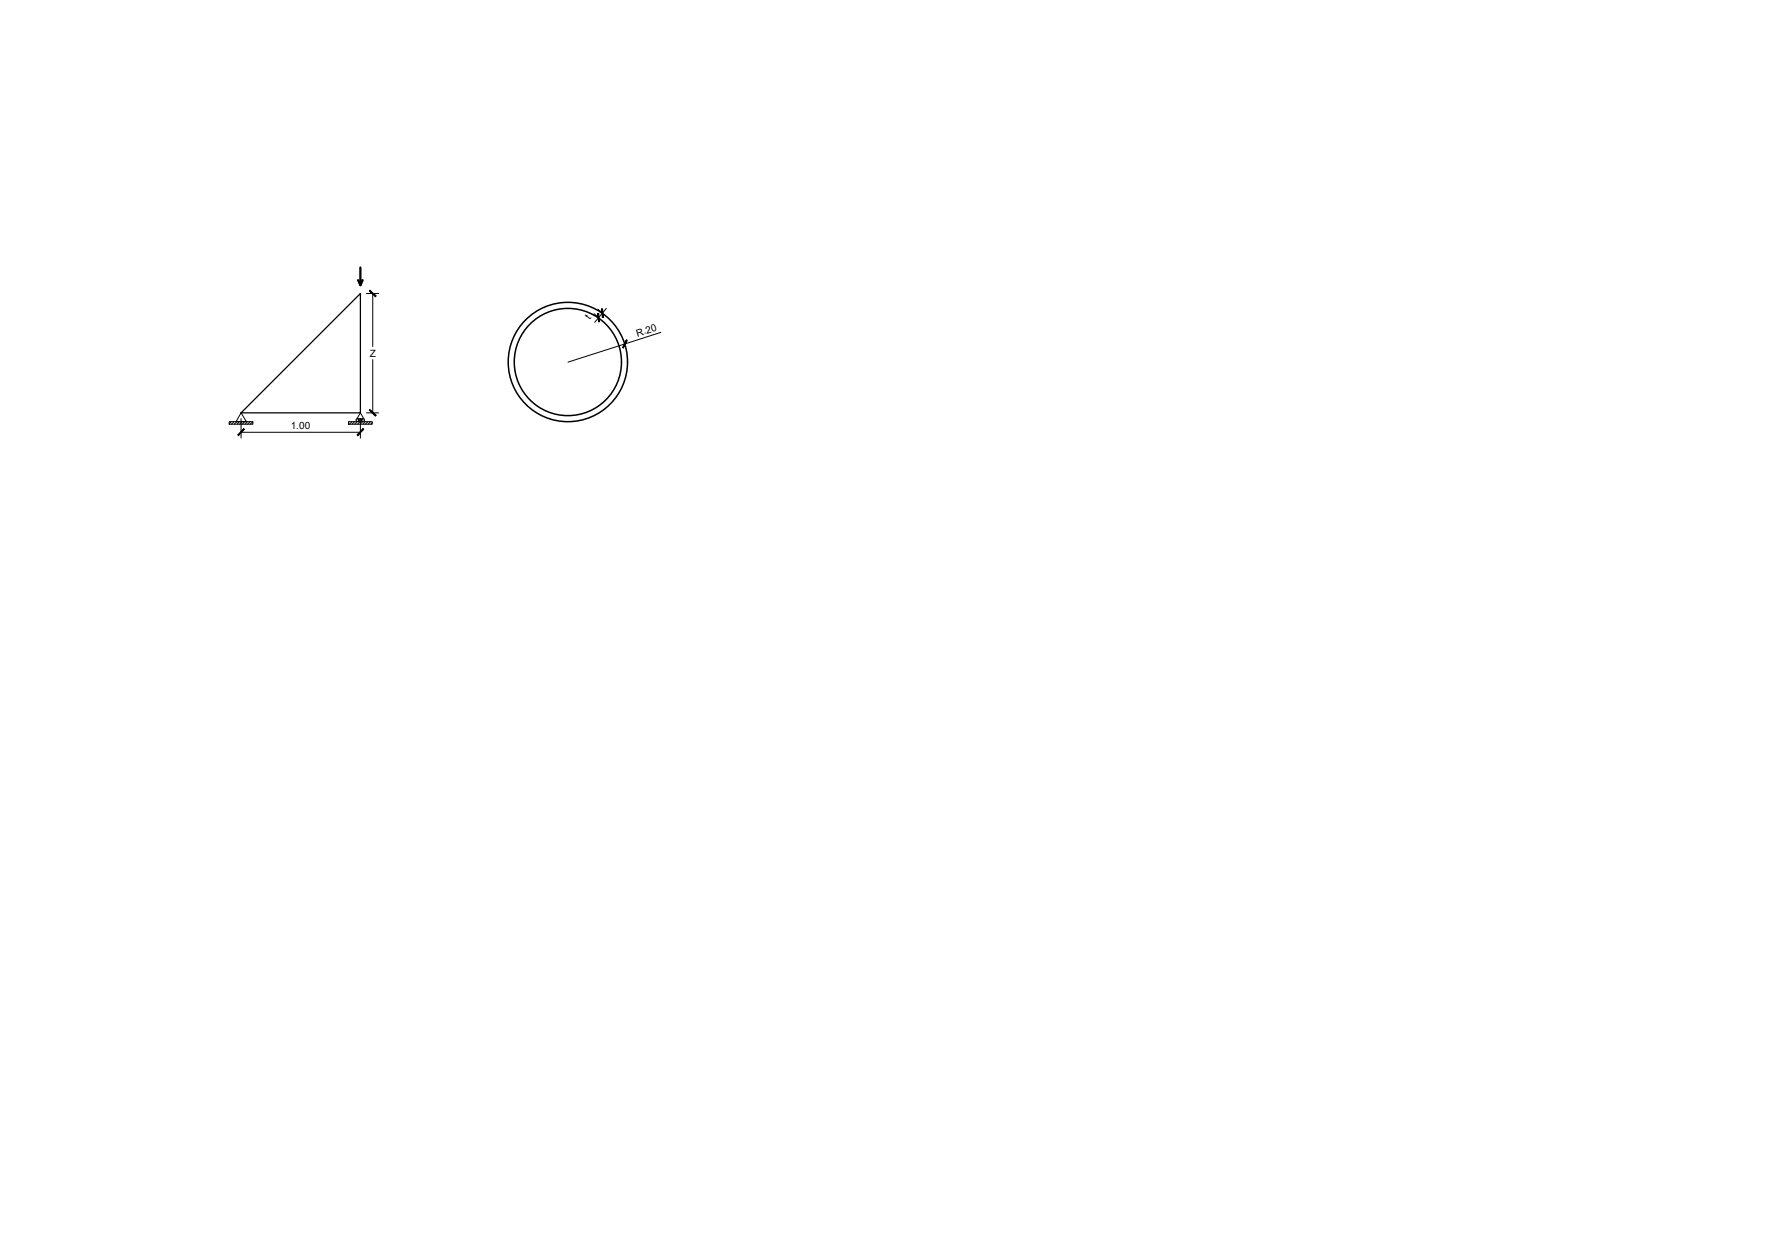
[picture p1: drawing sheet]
<svg xmlns="http://www.w3.org/2000/svg" width="297mm" height="210mm" viewBox="0 0 297 210" stroke-linecap="round" stroke-linejoin="round" font-family="sans-serif">
<defs><g id="words">
<g font-size="1.7">
<text x="99" y="53.7" transform="rotate(-52 99 53.7)">t</text>
<text x="62" y="59.8">Z</text>
<text x="107" y="56.5" transform="rotate(-18 107 56.5)">R.20</text>
<text x="48.8" y="72">1.00</text>
</g>
</g></defs>
<!-- layer: 1 -->
<path d="M60.5 49.2v20.1h-20z" fill="none" stroke="#000" stroke-width=".21"/>
<!-- layer: ACHURADO -->
<g fill="none" stroke="#000" stroke-width=".17">
<path d="M38.5 70.8h3.9v.4h-3.9zM38.8 70.8l-.3 .3M39.3 70.8l-.5 .4M39.7 70.8l-.4 .4M40.2 70.8l-.4 .4M40.5 69.3l.8 1.5h-1.7zM40.6 70.8l-.4 .4M41 70.8l-.3 .4M41.5 70.8l-.4 .4M42 70.8l-.4 .4M42.4 70.8l-.4 .4M58.5 70.8h4v.4h-4z"/>
<path d="M58.6 70.8l-.1 .1M59 70.8l-.3 .4M59.5 70.8l-.4 .4M59.9 70.8l-.4 .4M60.2 70.5l.3 .2 .2-.2M60.2 70.5l.3-.3 .2 .3M60.2 70.5h.1M60.4 70.8l-.4 .4M60.5 69.3l.6 1h-1.2zM60.7 70.5h.1M60.9 70.8l-.5 .4M61.3 70.8l-.4 .4"/>
<path d="M61.8 70.8l-.5 .4M62.2 70.8l-.4 .4M62.5 70.9l-.2 .3"/>
<circle cx="60" cy="70.5" r=".23"/>
<circle cx="60.9" cy="70.5" r=".23"/>
</g>
<!-- layer: COTAS -->
<path d="M61.5 49.2h2M62.6 49.2v8.9M99.7 52.6l.7 .6M100.3 51.9l.7 .6M101.8 51.7l-2 2.4M110.9 55.8l-15.6 5M40.5 70.2v3.3M40.5 72.5h20M60.5 70.2v3.3M61.5 69.3h2M62.6 60.3v9" fill="none" stroke="#000" stroke-width=".17"/>
<!-- layer: 0 -->
<g fill="#000" stroke="#000" stroke-width=".17">
<path d="M62 48.8l1 1 .1-.1zM62 48.8l.1-.1 1 1z"/>
<path d="M100.3 52.6l.1 1.4h.2zM100.3 52.6h.2l.1 1.4z"/>
<path d="M101 51.8l.2 1.4-.1-1.4zM101 51.8l.2 1.4h-.1z"/>
<path d="M105.1 57l-.5 1.4 .7-1.3zM105.1 57l-.5 1.4-.1-.1z"/>
<path d="M40.9 71.9l-.9 1.2 1-1zM39.9 73l1-1.1-.9 1.2z"/>
<path d="M60.9 71.9l-1 1.1 .1 .1zM60.9 71.9l.1 .2-1 1z"/>
<path d="M62.1 68.7l-.1 .1 1.1 .9zM62 68.8l1.1 .9-.1 .1z"/>
</g>
<!-- layer: TEXTO_TITULO -->
<path d="M60.1 47l.4 .9M60.5 44.9v3l.4-.9" fill="none" stroke="#000" stroke-width=".38"/>
<!-- layer: 0 -->
<g fill="none" stroke="#000" stroke-width=".25">
<circle cx="95.3" cy="60.7" r="9"/>
<circle cx="95.3" cy="60.7" r="10"/>
</g>
<use href="#words"/>
</svg>
